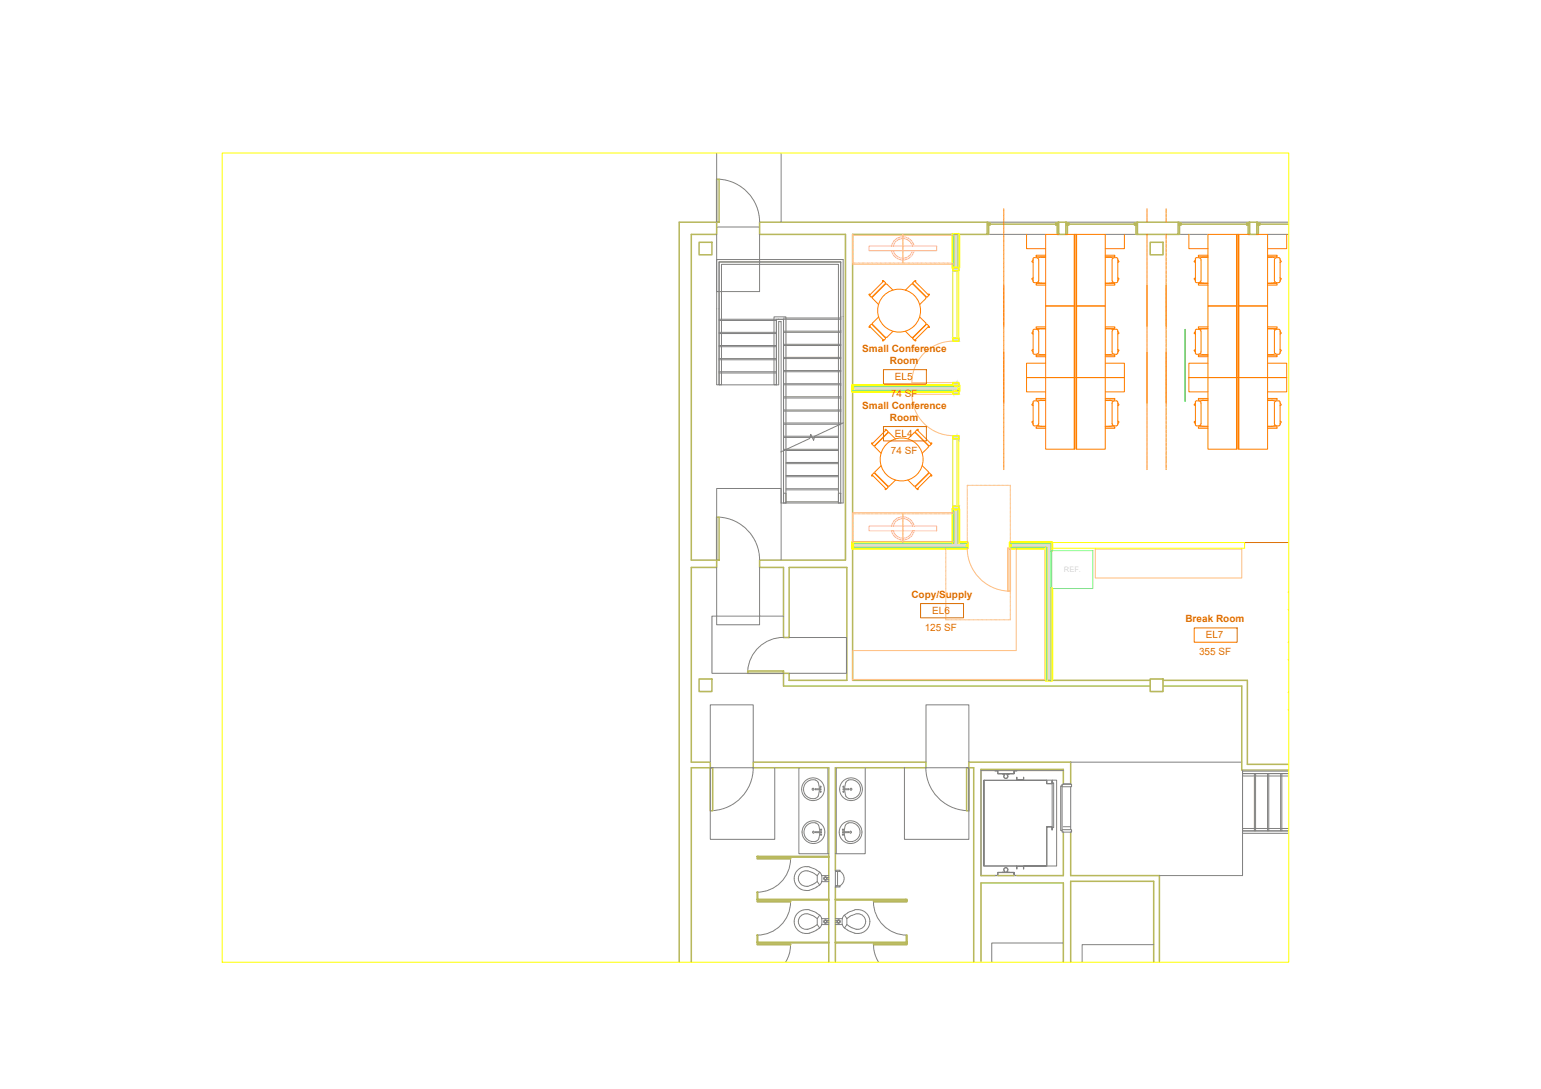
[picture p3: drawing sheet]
<svg xmlns="http://www.w3.org/2000/svg" width="297mm" height="210mm" viewBox="0 0 297 210" stroke-linecap="round" stroke-linejoin="round" font-family="sans-serif">
<defs><g id="words">
<g font-size="1.9" fill="#dd6e00">
<text x="166.2" y="67.8">Small Conference</text>
<text x="171.5" y="70.1">Room</text>
<text x="171.7" y="76.5">74 SF</text>
<text x="172.5" y="73.2">EL5</text>
<text x="166.2" y="78.8">Small Conference</text>
<text x="171.5" y="81.1">Room</text>
<text x="171.7" y="87.4">74 SF</text>
<text x="172.5" y="84.2">EL4</text>
<text x="175.7" y="115.2">Copy/Supply</text>
<text x="179.7" y="118.3">EL6</text>
<text x="228.5" y="119.9">Break Room</text>
<text x="178.3" y="121.5">125 SF</text>
<text x="232.4" y="123">EL7</text>
<text x="231.1" y="126.2">355 SF</text>
</g>
<text font-size="1.4" fill="#7fffff" x="205.1" y="110.3">REF.</text>
</g></defs>
<!-- layer: HatchingGradients|A-200-M_WALL_PAT -->
<g fill="#dcdcdc" stroke="#dcdcdc" stroke-width=".19">
<path d="M183.7 99h.1v5.6z"/>
<path d="M194.7 105.5l7.1 .2v-.2zM194.7 105.5l7.1 .2h-7.1z"/>
<path d="M164.3 105.5l22.1 .2v-.2zM164.3 105.5l22.1 .2h-22.1z"/>
<path d="M183.7 45.2l.1 5.5v-5.5zM183.7 45.2l.1 5.5h-.1z"/>
<path d="M183.7 50.7l.1 .9v-.9zM183.7 50.7l.1 .9h-.1z"/>
<path d="M184.6 74.3l.2 .2v-.2zM184.6 74.3l.2 .2h-.2z"/>
<path d="M164.3 74.3l19.5 .2v-.2zM164.3 74.3l19.5 .2h-19.5z"/>
<path d="M183.7 98.1l.1 .9v-.9zM183.7 98.1l.1 .9h-.1z"/>
<path d="M183.7 104.6h.1zM183.7 99l.1 5.6h-.1z"/>
<path d="M201.6 105.7l.2 25.4v-25.4zM201.6 105.7l.2 25.4h-.2z"/>
</g>
<g fill="#dbdbdb" stroke="#dbdbdb" stroke-width=".19">
<path d="M194.7 104.6l8 .1v-.1zM194.7 104.6l8 .1h-8z"/>
<path d="M184.6 104.6l1.8 .1v-.1zM184.6 104.6l1.8 .1h-1.8z"/>
<path d="M164.3 104.6l19.5 .1v-.1zM164.3 104.6l19.5 .1h-19.5z"/>
<path d="M184.6 45.2l.2 6.4v-6.4zM184.6 45.2l.2 6.4h-.2z"/>
<path d="M184.6 75.3l.2 .1v-.1zM184.6 75.3l.2 .1h-.2z"/>
<path d="M164.3 75.3l19.5 .1v-.1zM164.3 75.3l19.5 .1h-19.5z"/>
<path d="M184.6 98.1l.2 .9v-.9zM184.6 98.1l.2 .9h-.2z"/>
<path d="M184.6 99l.2 5.6v-5.6zM184.6 99l.2 5.6h-.2z"/>
<path d="M202.6 104.7l.1 26.4v-26.4zM202.6 104.7l.1 26.4h-.1z"/>
</g>
<!-- layer: HatchingGradients|A-200-M_WALL_INT -->
<g fill="#dbdbdb" stroke="#dbdbdb" stroke-width=".19">
<path d="M194.7 104.7l7.9 .8v-.8zM194.7 104.7l7.9 .8h-7.9z"/>
<path d="M164.3 104.7l22.1 .8v-.8zM164.3 104.7l22.1 .8h-22.1z"/>
<path d="M183.8 45.2l.8 5.5v-5.5zM183.8 45.2l.8 5.5h-.8z"/>
<path d="M183.8 50.7l.8 .9v-.9zM183.8 50.7l.8 .9h-.8z"/>
<path d="M183.8 74.3l.8 .2v-.2zM183.8 74.3l.8 .2h-.8z"/>
<path d="M164.3 74.5l20.5 .8v-.8zM164.3 74.5l20.5 .8h-20.5z"/>
<path d="M183.8 75.3l.8 .1v-.1zM183.8 75.3l.8 .1h-.8z"/>
<path d="M183.8 98.1l.8 6.6v-6.6zM183.8 98.1l.8 6.6h-.8z"/>
<path d="M201.8 105.5l.8 25.6v-25.6zM201.8 105.5l.8 25.6h-.8z"/>
</g>
<!-- layer: HatchingGradients|A-230-M_FLOOR -->
<path d="M138.1 43.8h8.3M136.9 148h8.3M178.5 148h8.3M206.4 151.6v8.3" fill="none" stroke="#808080" stroke-width=".19"/>
<!-- layer: HatchingGradients|A-200-M_WALL_EXT -->
<path d="M163 45.2h-16.6v-2.4h43.9v2.4h-5.5M164.3 45.2h19.4M183.8 45.2h.8M204.1 42.8h1.4v2.4h-1.4zM219.3 42.8h7.8v2.4h-7.8zM240.9 42.8h1.4v2.4h-1.4zM133.3 108v-62.8h4.8v-2.4h-7.2v142.6M133.3 109.4v37.5M133.3 148v37.4" fill="none" stroke="#b8b85c" stroke-width=".3"/>
<!-- layer: HatchingGradients|A-200-M_WALL -->
<path d="M183.7 45.2h.1M184.6 45.2h.2M201.6 131.1h.2M202.6 131.1h.1" fill="none" stroke="#808080" stroke-width=".19"/>
<!-- layer: HatchingGradients|A-200-M_WALL_EXT -->
<path d="M190.3 45.2h11.3M190.3 42.8h13.8M205.5 42.8h13.8M207.2 45.2h.2M213 45.2h6.3M227.1 45.2h5.7M227.1 42.8h13.8M238.5 45.2h.2M242.3 42.8h6.1M244.3 45.2h4.1" fill="none" stroke="#808080" stroke-width=".19"/>
<!-- layer: HatchingGradients|A-200-M_WALL_INT -->
<g fill="none" stroke="#b8b85c" stroke-width=".3">
<path d="M163 45.2v62.8h-16.6v1.4h4.6v13.5h1.1v-13.5h11.1v21.7h-11.1v-1.3h-1.1v2.4h70.7M164.3 45.2v29.1M164.3 75.4v29.2M133.3 108h4.8v1.4h-4.8M164.3 105.7v25.4h37.3M201.8 131.1h.8M202.7 131.1h19M224.2 131.1h16.2v16.2h8M224.2 132.2h15.2v16.2h9M133.3 146.9h3.6v1.1h-3.6M205 151.2v-2.9h-15.9v20.5h2.7M206.4 151.2v-4.3h-19.6v1.1h.9v37.4"/>
<path d="M161 167.7v-19.7h17.5v-1.1h-33.3v1.1h14.6v37.4M161 171v14.4M192.4 168.8h3M205 160.4v8.4h-9M206.4 160.4v8.4h17.1v16.6M189.1 185.4v-15.2h15.9v15.2M206.4 185.4v-15.5h16v15.5"/>
</g>
<!-- layer: HatchingGradients|A-242-MB_STAIR -->
<g fill="none" stroke="#808080" stroke-width=".19">
<path d="M138.6 74.2h11.5v-12.2h.5v25.1l5.5-2.6 .2-.8 .5 1.2 .2-.8 5.5-2.6v-31.5h-24.4v24.2h.5v-23.7h23.5v31.2M138.6 61.5h11.1M138.6 71.9h11.1M138.6 69.3h11.1M138.6 66.8h11.1M138.6 64.3h11.1M138.6 61.8h11.1M138.6 71.7h11.1M138.6 69.1h11.1M138.6 66.6h11.1M138.6 64.1h11.1M151 74.2h11.1"/>
<path d="M151 61.5v25.4M151 61.3h11.1M151 63.8h11.1M151 66.4h11.1M151 68.9h11.1M151 71.4h11.1M151 74h11.1M151 76.5h11.1M151 79h11.1M151 71.7h11.1M151 69.1h11.1M151 66.6h11.1"/>
<path d="M151 64.1h11.1M151 76.7h11.1M151 79.2h11.1M162.1 61.5h-12.4v12.7M151 81.5h11.1M151 84.1h5.2M151 86.6h.6M151 81.8h11M151 84.3h5.1M151 86.8h.1M156.4 84.1h.6M156.6 84.3h.4"/>
<path d="M239.5 149.1v11.1M241.8 149.1v11.1M242 149.1v11.1M244.3 149.1v11.1M244.6 149.1v11.1M246.9 149.1v11.1M247.1 149.1v11.1M248.4 148.6h-8.9v.5h8.9M248.4 160.2h-8.9v.4h8.9"/>
</g>
<!-- layer: HatchingGradients|A-340-M_RAILING -->
<path d="M138.6 50.5h23.5v46.5h-.5v-46h-22.5v23.2h-.5zM149.2 61.1h2.3v35.9h-.5v-35.5h-1.3v12.7h-.5zM151 95.1h.5v1.9h-.5zM151.5 86.7l-.5 .2M161.6 95.1h.5v1.9h-.5zM162.1 81.7l-.5 .2M248.4 149.1h-8.9v.5h8.9M248.4 159.7h-8.9v.5h8.9" fill="none" stroke="#808080" stroke-width=".19"/>
<!-- layer: HatchingGradients|A-314-M_WINDOW_FRM -->
<g fill="none" stroke="#b8b85c" stroke-width=".3">
<path d="M190.3 42.8h.1v.6h.2v1.8h-.3M190.4 43h.4v.4h-.4zM203.5 43h.4v.4h-.4zM204.1 42.8h-.2v.6h-.1v1.8h.3M205.5 42.8h.1v.6h.1v1.8h-.2M205.6 43h.4v.4h-.4zM218.7 43h.4v.4h-.4zM219.3 42.8h-.2v.6h-.1v1.8h.3M227.1 42.8h.2v.6h.1v1.8h-.3M227.3 43h.4v.4h-.4zM240.3 43h.4v.4h-.4zM240.9 42.8h-.2v.6h-.1v1.8h.3"/>
<path d="M242.3 42.8h.1v.6h.2v1.8h-.3M242.4 43h.4v.4h-.4z"/>
</g>
<!-- layer: HatchingGradients|A-314-M_WINDO_GLASS -->
<path d="M190.8 43.2h12.7M206 43.2h12.7M227.7 43.2h12.6M242.8 43.2h5.6" fill="none" stroke="#b8b85c" stroke-width=".3"/>
<!-- layer: HatchingGradients|A-325-M_DOOR -->
<g fill="none" stroke="#808080" stroke-width=".19">
<path d="M138.1 29.5v13.3M138.6 34.5a8.3 8.3 0 0 1 7.8 8.3M150.6 29.5v13.3M138.1 45.2v11h8.3v-11M138.6 99.7a8.3 8.3 0 0 1 7.8 8.2M138.1 109.4v11h8.3v-11M138.1 108v-13.8h12.5v13.8M151 118.8h-13.8v11h13.8M151 122.9a6.9 6.9 0 0 0-6.9 6.4M152.1 122.9h11.1v6.9h-11.1M136.9 146.9v-11h8.3v11M136.9 148v13.8h12.4v-13.8"/>
<path d="M145.2 148a8.3 8.3 0 0 1-7.8 8.2M174.3 148v13.8h12.5v-13.8M178.5 148a8.3 8.3 0 0 0 7.8 8.2M178.5 146.9v-11h8.3v11M205 181.8h-13.8v3.6M222.4 182.1h-13.8v3.3"/>
</g>
<!-- layer: HatchingGradients|A-325-M_DOOR_PANEL -->
<path d="M138.1 34.6h.5v8.2h-.5zM138.1 99.7h.5v8.3h-.5zM144.1 129.3h6.9v.5h-6.9zM136.9 148h.5v8.3h-.5zM186.3 148h.5v8.3h-.5z" fill="none" stroke="#b8b85c" stroke-width=".3"/>
<!-- layer: HatchingGradients|A-010-M_ROOM_SEPARATION -->
<path d="M206.4 146.9h33M239.5 148.4v20.4h-16" fill="none" stroke="#808080" stroke-width=".19"/>
<!-- layer: HatchingGradients|A-770-ME_FFE_SA -->
<g fill="none" stroke="#808080" stroke-width=".19">
<path d="M189.6 150.4l.1 16.5zM193.2 149.2h-.9v-.6l-.5-.1h.6v.6h3v-.6h.6l-.5 .1v.6h-.9M193.6 149.1l.1 .1a.39 .39 0 0 0-.2 .5 .39 .39 0 0 0 .5 .3 .39 .39 0 0 0 .2-.5l-.1-.2 .1-.2M193.6 149.2h-.4h.4a.46 .46 0 0 0 0 .6 .46 .46 0 0 0 .6 .1l.1-.3-.2-.4h.5h-.4M193.6 149.2h.6M196 150.4h-6.4M196 149.8v.5h1.3v-.5v.6h-1.3zM197.3 150.4h4.4h-12M201.7 159.3h1.1v.7v-.6h-1v7.5zM201.8 150.4v.6h1v-.6v.7h-1.1zM201.8 150.4h1M202.8 150.9h.3v8.6h-.3z"/>
<path d="M202.8 150.4h.9v16.5h-1.9M204.5 151.5h.2v8.6h-.2zM204.7 159.9h1.9v.5h-1.9v-.3M204.7 151.5v-.3h1.9v.4h-1.9M205 148.5h-15.9v20.3h15.9M205 151.1h1.4M205 159.3h1.4M189.6 166.9h6.4M189.7 166.9h12h-4.4M193.2 168.1h-.9v.6l-.5 .1h.6v-.6h3v.6h.6l-.5-.1v-.6h-.9M193.2 168.1h.4zM193.6 168.1h.1a.39 .39 0 0 1-.2-.5 .39 .39 0 0 1 .5-.3 .39 .39 0 0 1 .2 .5l-.1 .2 .1 .1"/>
<path d="M193.6 168.1a.46 .46 0 0 1 0-.6 .46 .46 0 0 1 .6-.1l.1 .3-.1 .4M193.6 168.1h.6M194.2 168.1h.4zM196 166.9h1.3v.6v-.5h-1.3v.5z"/>
</g>
<!-- layer: HatchingGradients|S-280-M_COLUMN -->
<path d="M134.8 46.7h2.4v2.4h-2.4zM221.7 46.7h2.5v2.4h-2.5zM134.8 130.9h2.4v2.4h-2.4zM221.7 130.9h2.5v2.4h-2.5z" fill="none" stroke="#b8b85c" stroke-width=".3"/>
<!-- layer: HatchingGradients|A-242-M_STAIR -->
<g fill="none" stroke="#808080" stroke-width=".19">
<path d="M150.6 87.1v9.9h.4M151.5 97h10.1M151.5 89.1h10.1M151.5 91.7h10.1M151.5 94.2h10.1M151.5 96.7h10.1M151.5 86.8h10.1M151.5 89.4h10.1M151.5 91.9h10.1M151.5 94.4h10.1M151.6 86.6h10M156.1 84.3h.5"/>
<path d="M156.2 84.1h.2M157 84.3h4.6M157 84.1h4.6M162.5 81.5v15.5h-.4"/>
</g>
<!-- layer: HatchingGradients|M-520-M_DRAINAGE_FW -->
<g fill="none" stroke="#808080" stroke-width=".19">
<path d="M157.7 150.8a1.68 1.68 0 0 0-2-.3 1.68 1.68 0 0 0-.8 1.8 1.66 1.66 0 0 0 1 1.5 1.66 1.66 0 0 0 1.8-.3M157.7 150.8l.2 1.2M157.8 159a1.68 1.68 0 0 0-2-.2 1.68 1.68 0 0 0-.8 1.8 1.66 1.66 0 0 0 1 1.5 1.66 1.66 0 0 0 1.8-.4M157.8 159l.2 1.3M157.9 152.2l-.2 1.3M158.2 152v.2M158.2 152l-1.1 .1 1.1 .1M162.8 152.2l.1 .6a1.03 1.03 0 0 0 .7 1.1M163 159l-.3 1.3M163 159a1.68 1.68 0 0 1 1.9-.2 1.68 1.68 0 0 1 .9 1.8 1.66 1.66 0 0 1-1.1 1.5 1.66 1.66 0 0 1-1.7-.4M163.6 152v.2M163.6 150.4a1.83 1.83 0 0 1 2.3 1.7 1.83 1.83 0 0 1-2.3 1.8"/>
<path d="M163.6 150.4l-.2 .1a1.93 1.93 0 0 0-.6 1.5M163.6 152l-1.1 .1 1.1 .1M155.4 175.3a2.3 2.3 0 0 0-2.3 2.3 2.3 2.3 0 0 0 2.3 2.3M155.4 176.1a1.49 1.49 0 0 0-1.5 1.5 1.49 1.49 0 0 0 1.5 1.5M155.4 167a2.3 2.3 0 0 0-2.3 2.3 2.3 2.3 0 0 0 2.3 2.3M155.4 167.8a1.49 1.49 0 0 0-1.5 1.5 1.49 1.49 0 0 0 1.5 1.5M155.4 175.3l.6 .1M155.4 179.1h.3M155.4 176.1h.3M155.4 167.1h.3M155.4 170.8h.3M155.4 167.9h.3"/>
<path d="M155.7 167l.3 .1M155.7 179.1h.1M155.7 170.8h.1M155.7 176.1l.9 .4M155.7 167.9l.9 .3M156 167.1l1 .4 1 .6-.5 .7M156 175.4l.8 .3M156.5 176.4l.4 .2M156.5 168.2l1 .6M156.6 178.8l-.9 .3M156.6 170.5l-.9 .3M156.8 175.7l1.2 .7-.5 .7"/>
<path d="M156.9 170.3l-.4 .2M157 176.6l.5 .5M157.3 160.3v.2M157.3 160.3l1.1 .1-1.1 .1M157.5 178.2l.5 .7a5 5 0 0 1-2.6 1M157.5 178.2l-1 .6M157.5 169.9l.5 .7a5 5 0 0 1-2.6 1M157.5 168.8v1.1M157.5 177.1v1.1M157.5 169.9l-.5 .4M158 176.4l.4 .6M158 168.1l.4 .7"/>
<path d="M158 160.5l-.2 1.2M158.4 178.2l-.4 .6M158.4 169.9l-.4 .7M159.4 177.9h.4M159.4 177.4h.4M159.4 169.6h.4M159.4 169.1h.4M159.8 177.1h-1.4v1.1h1.4M159.8 168.8h-1.4v1.1h1.4M161 178.2h1.4l.4 .6M161 168h.4v2.7h-.4zM161 170.7h.9v.3h-.9z"/>
<path d="M161 167.7h.9v.3h-.9zM161 177.9h.4M161 177.4h.4M161.9 167.9a1.62 1.62 0 0 1 0 2.8M162.4 177.1v1.1M162.4 160.3l1.2 .1-1.1 .1zM162.7 160.5l.3 1.2M162.8 176.4l-.4 .6-1.4 .1M163.2 178.2l1 .6M163.2 177.1v1.1M163.8 176.6l-.6 .5M163.9 175.7l-1.1 .7 .4 .7"/>
<path d="M164.2 176.4l-.4 .2M164.8 175.4a2.35 2.35 0 0 1 2.8 2.7 2.35 2.35 0 0 1-3.7 1.5l-1.1-.7 .4-.7M164.8 175.4l-.9 .3M165 176.1l-.8 .4M165.1 176.1a1.52 1.52 0 0 1 1.8 1.6 1.52 1.52 0 0 1-1.9 1.4l-.8-.3"/>
<circle cx="156.7" cy="152.1" r=".18"/>
<circle cx="156.7" cy="152.1" r="2.19"/>
<circle cx="158.2" cy="152.6" r=".12"/>
<circle cx="158.2" cy="151.7" r=".12"/>
<circle cx="158.3" cy="159.9" r=".12"/>
<circle cx="162.5" cy="159.9" r=".12"/>
<circle cx="162.6" cy="152.6" r=".12"/>
<circle cx="162.6" cy="151.7" r=".12"/>
<circle cx="164" cy="152.1" r="2.19"/>
<circle cx="164" cy="152.1" r=".18"/>
<circle cx="156.8" cy="160.4" r=".18"/>
<circle cx="156.8" cy="160.4" r="2.19"/>
<circle cx="158.3" cy="160.9" r=".12"/>
<circle cx="159.1" cy="169.3" r=".35"/>
<circle cx="159.1" cy="177.6" r=".35"/>
<circle cx="159.1" cy="169.3" r=".22"/>
<circle cx="159.1" cy="177.6" r=".22"/>
<circle cx="161.6" cy="177.6" r=".35"/>
<circle cx="161.6" cy="177.6" r=".22"/>
<circle cx="162.5" cy="160.9" r=".12"/>
<circle cx="164" cy="160.4" r="2.19"/>
<circle cx="164" cy="160.4" r=".18"/>
</g>
<!-- layer: HatchingGradients|A-760-M_FFE_STORAGE -->
<path d="M154 148v16.6h5.8M159.6 148v16.6M161.2 148v16.6M166.8 148v16.6h-5.8" fill="none" stroke="#808080" stroke-width=".19"/>
<!-- layer: HatchingGradients|A-000-M_MASS -->
<path d="M146 173.8h6.4a6.4 6.4 0 0 1-6.5 6.4M146 165.5h6.4a6.4 6.4 0 0 1-6.5 6.5M174.8 173.8h-6.4a6.4 6.4 0 0 0 6.4 6.4M146 182.1h6.4a6.1 6.1 0 0 1-1 3.3M174.8 182.1h-6.4a6.1 6.1 0 0 0 .9 3.3" fill="none" stroke="#808080" stroke-width=".19"/>
<g fill="none" stroke="#b8b85c" stroke-width=".3">
<path d="M146 173.3h.2v.3h-.2zM146 173.7h6.4v.1h-6.4zM146 165.1h.2v.2h-.2zM146 165.4h6.4v.1h-6.4zM146 172h.1v1.3h-.1zM146.2 173.3h13.6v.2h-13.6zM146.2 165.1h13.6v.1h-13.6zM161 173.3h13.6v.2h-13.6zM168.4 173.7h6.4v.1h-6.4zM174.6 173.3h.2v.3h-.2zM146 181.6h.2v.2h-.2zM146 182h6.4v.1h-6.4z"/>
<path d="M146 180.2h.1v1.4h-.1zM146.2 181.6h13.6v.1h-13.6zM161 181.6h13.6v.1h-13.6zM168.4 182h6.4v.1h-6.4zM174.6 181.6h.2v.2h-.2zM174.7 180.2h.1v1.4h-.1z"/>
</g>
<!-- layer: HatchingGradients|A-700-MH_FFE -->
<g fill="none" stroke="#ff7f00" stroke-width=".19">
<path d="M193.5 40.2v.2M193.5 40.5v.1M193.5 40.8v.1M193.5 41v.1M193.5 41.3v.1M193.5 41.5v.1M193.5 41.8v.1M193.5 42v.1M193.5 42.3v.1M193.5 42.5v.1M193.5 42.8v.1M193.5 43v.1"/>
<path d="M193.5 43.3v.1M193.5 43.5v.2M193.5 43.8v.1M193.5 44v.1M193.5 44.3v.1M193.5 44.5v.1M193.5 44.8v.1M193.5 45v.1M193.5 45.3v.1M193.5 45.5v.1M193.5 45.8v.1M193.5 46v.2"/>
<path d="M193.5 46.3v.1M193.5 46.5v.1M193.5 46.8v.1M193.5 47v.1M193.5 47.3v.1M193.5 47.5v.2M193.5 47.8v.1M193.5 48v.1M193.5 48.3v.1M193.5 48.5v.1M193.5 48.8v.1M193.5 49v.1"/>
<path d="M193.5 49.3v.1M193.5 49.5v.1M193.5 49.8v.1M193.5 50v.2M193.5 50.3v.1M193.5 50.5v.1M193.5 50.8v.1M193.5 51v.1M193.5 51.3v.1M193.5 51.5v.2M193.5 51.8v.1M193.5 52v.1"/>
<path d="M193.5 52.3v.1M193.5 52.5v.1M193.5 52.8v.1M193.5 53v.1M193.5 53.3v.1M193.5 53.5v.1M193.5 53.8v.1M193.5 54v.2M193.5 54.3v.1M193.5 54.5v.1M193.5 54.8v.1M193.5 55v.2"/>
<path d="M193.5 55.3v.1M193.5 55.5v.2M193.5 55.8v.1M193.5 56v.2M193.5 56.3v.1M193.5 56.5v.2M193.5 56.8v.1M193.5 57v.2M193.5 57.3v.1M193.5 57.5v.2M193.5 57.8v.1M193.5 58v.2"/>
<path d="M193.5 58.3v.1M193.5 58.5v.2M193.5 58.8v.1M193.5 59v.2M193.5 59.3v.1M193.5 59.5v.2M193.5 59.8v.1M221.1 40.2v.2M221.1 40.5v.1M221.1 40.7v.2M221.1 41v.1M221.1 41.2v.1"/>
<path d="M221.1 41.5v.1M221.1 41.7v.2M221.1 42v.1M221.1 42.2v.1M221.1 42.5v.1M221.1 42.7v.1M221.1 45.2v.2M221.1 45.5v.1M221.1 45.7v.2M221.1 46v.1M221.1 46.2v.2M221.1 46.5v.1"/>
<path d="M221.1 46.7v.1M221.1 47v.1M221.1 47.2v.2M221.1 47.5v.1M221.1 47.7v.2M221.1 48v.1M221.1 48.2v.2M221.1 48.5v.1M221.1 48.7v.2M221.1 49v.1M221.1 49.2v.1M221.1 49.5v.1"/>
<path d="M221.1 49.7v.2M221.1 50v.1M221.1 50.2v.2M221.1 50.5v.1M221.1 50.7v.1M221.1 51v.1M221.1 51.2v.2M221.1 51.5v.1M221.1 51.7v.2M221.1 52v.1M221.1 52.2v.2M221.1 52.5v.1"/>
<path d="M221.1 52.7v.2M221.1 53v.1M221.1 53.2v.1M221.1 53.5v.1M221.1 53.7v.2M221.1 54v.1M221.1 54.2v.2M221.1 54.5v.1M221.1 54.7v.1M221.1 55v.4M221.1 55.5v.2M221.1 55.7v1"/>
<path d="M221.1 56.7v.2M221.1 57v.2M221.1 57.2v.7M221.1 58v.2M221.1 58.2v.2M221.1 58.5v.9M221.1 59.5v.2M221.1 59.7v1M224.8 40.2v.2M224.8 40.5v.1M224.8 40.7v.2M224.8 41v.1"/>
<path d="M224.8 41.2v.1M224.8 41.5v.1M224.8 41.7v.2M224.8 42v.1M224.8 42.2v.1M224.8 42.5v.1M224.8 42.7v.1M224.8 45.2v.2M224.8 45.5v.1M224.8 45.7v.2M224.8 46v.1M224.8 46.2v.2"/>
<path d="M224.8 46.5v.1M224.8 46.7v.1M224.8 47v.1M224.8 47.2v.2M224.8 47.5v.1M224.8 47.7v.2M224.8 48v.1M224.8 48.2v.2M224.8 48.5v.1M224.8 48.7v.2M224.8 49v.1M224.8 49.2v.1"/>
<path d="M224.8 49.5v.1M224.8 49.7v.2M224.8 50v.1M224.8 50.2v.2M224.8 50.5v.1M224.8 50.7v.1M224.8 51v.1M224.8 51.2v.2M224.8 51.5v.1M224.8 51.7v.2M224.8 52v.1M224.8 52.2v.2"/>
<path d="M224.8 52.5v.1M224.8 52.7v.2M224.8 53v.1M224.8 53.2v.1M224.8 53.5v.1M224.8 53.7v.2M224.8 54v.1M224.8 54.2v.2M224.8 54.5v.1M224.8 54.7v.1M224.8 55v.4M224.8 55.5v.2"/>
<path d="M224.8 55.7v1M224.8 56.7v.2M224.8 57v.2M224.8 57.2v.7M224.8 58v.2M224.8 58.2v.2M224.8 58.5v.9M224.8 59.5v.2M224.8 59.7v1M193.5 60v.2M193.5 60.3v.1M193.5 60.5v.2"/>
<path d="M193.5 60.8v.1M193.5 61v.2M193.5 61.3v.1M193.5 61.5v.2M193.5 61.8v.1M193.5 62v.2M193.5 62.3v.1M193.5 62.5v.2M193.5 62.8v.1M193.5 63.1v.1M193.5 63.3v.1M193.5 63.5v.2"/>
<path d="M193.5 63.8v.1M193.5 64.1v.1M193.5 64.3v.1M193.5 64.5v.2M193.5 64.8v.1M193.5 65.1v.1M193.5 65.3v.1M193.5 65.6v.1M193.5 65.8v.1M193.5 66v.2M193.5 66.3v.1M193.5 66.6v.1"/>
<path d="M193.5 66.8v.1M193.5 67.1v.1M193.5 67.3v.1M193.5 67.5v.2M193.5 67.8v.2M193.5 68.1v.1M193.5 68.3v.4M193.5 68.8v.2M193.5 69.1v.1M193.5 69.3v.2M193.5 69.6v.6M193.5 70.3v.2"/>
<path d="M193.5 70.6v.1M193.5 70.8v.2M193.5 71.1v.4M193.5 71.6v.1M193.5 71.8v.2M193.5 72.1v.1M193.5 72.3v.4M193.5 72.8v.2M193.5 73.1v.1M193.5 73.3v.2M193.5 73.6v.6M193.5 74.3v.2"/>
<path d="M193.5 74.6v.1M193.5 74.8v.2M193.5 75.1v.4M193.5 75.6v.1M193.5 75.8v.2M193.5 76.1v.1M193.5 76.3v.4M193.5 76.8v.2M193.5 77.1v.1M193.5 77.3v.2M193.5 77.6v.2M193.5 77.9v.1"/>
<path d="M193.5 78.1v.1M193.5 78.4v.1M193.5 78.6v.1M193.5 78.9v.1M193.5 79.1v.2M193.5 79.4v.1M193.5 79.6v.1M193.5 79.9v.1M221.1 60.7v.2M221.1 61v.2M221.1 61.2v.7M221.1 62v.2"/>
<path d="M221.1 62.2v.2M221.1 62.5v.4M221.1 63.1v.1M221.1 63.3v.1M221.1 63.5v.2M221.1 63.8v.1M221.1 64.1v.1M221.1 64.3v.1M221.1 64.5v.2M221.1 64.8v.1M221.1 65.1v.1M221.1 65.3v.1"/>
<path d="M221.1 65.6v.1M221.1 65.8v.1M221.1 66v.2M221.1 66.3v.1M221.1 66.6v.1M221.1 66.8v.1M221.1 67.1v.1M221.1 67.3v.1M221.1 67.5v.2M221.1 67.8v.2M221.1 68.1v.1M221.1 68.3v.4"/>
<path d="M221.1 68.8v.2M221.1 69.1v.1M221.1 69.3v.2M221.1 69.6v.6M221.1 70.3v.2M221.1 70.6v.1M221.1 70.8v.2M221.1 71.1v.4M221.1 71.6v.1M221.1 71.8v.2M221.1 72.1v.1M221.1 72.3v.4"/>
<path d="M221.1 72.8v.2M221.1 73.1v.1M221.1 73.3v.2M221.1 73.6v.6M221.1 74.3v.2M221.1 74.6v.1M221.1 74.8v.2M221.1 75.1v.4M221.1 75.6v.1M221.1 75.8v.2M221.1 76.1v.1M221.1 76.3v.4"/>
<path d="M221.1 76.8v.2M221.1 77.1v.1M221.1 77.3v.2M221.1 77.6v.2M221.1 77.9v.1M221.1 78.1v.1M221.1 78.4v.1M221.1 78.6v.1M221.1 78.9v.1M221.1 79.1v.2M221.1 79.4v.1M221.1 79.6v.1"/>
<path d="M221.1 79.9v.1M224.8 60.7v.2M224.8 61v.2M224.8 61.2v.7M224.8 62v.2M224.8 62.2v.2M224.8 62.5v.4M224.8 63.1v.1M224.8 63.3v.1M224.8 63.5v.2M224.8 63.8v.1M224.8 64.1v.1"/>
<path d="M224.8 64.3v.1M224.8 64.5v.2M224.8 64.8v.1M224.8 65.1v.1M224.8 65.3v.1M224.8 65.6v.1M224.8 65.8v.1M224.8 66v.2M224.8 66.3v.1M224.8 66.6v.1M224.8 66.8v.1M224.8 67.1v.1"/>
<path d="M224.8 67.3v.1M224.8 67.5v.2M224.8 67.8v.2M224.8 68.1v.1M224.8 68.3v.4M224.8 68.8v.2M224.8 69.1v.1M224.8 69.3v.2M224.8 69.6v.6M224.8 70.3v.2M224.8 70.6v.1M224.8 70.8v.2"/>
<path d="M224.8 71.1v.4M224.8 71.6v.1M224.8 71.8v.2M224.8 72.1v.1M224.8 72.3v.4M224.8 72.8v.2M224.8 73.1v.1M224.8 73.3v.2M224.8 73.6v.6M224.8 74.3v.2M224.8 74.6v.1M224.8 74.8v.2"/>
<path d="M224.8 75.1v.4M224.8 75.6v.1M224.8 75.8v.2M224.8 76.1v.1M224.8 76.3v.4M224.8 76.8v.2M224.8 77.1v.1M224.8 77.3v.2M224.8 77.6v.2M224.8 77.9v.1M224.8 78.1v.1M224.8 78.4v.1"/>
<path d="M224.8 78.6v.1M224.8 78.9v.1M224.8 79.1v.2M224.8 79.4v.1M224.8 79.6v.1M224.8 79.9v.1M193.5 80.1v.1M193.5 80.4v.1M193.5 80.6v.1M193.5 80.9v.1M193.5 81.1v.1M193.5 81.4v.1"/>
<path d="M193.5 81.6v.2M193.5 81.9v.1M193.5 82.1v.1M193.5 82.4v.1M193.5 82.6v.1M193.5 82.9v.1M193.5 83.1v.2M193.5 83.4v.1M193.5 83.6v.1M193.5 83.9v.1M193.5 84.1v.2M193.5 84.4v.1"/>
<path d="M193.5 84.6v.1M193.5 84.9v.1M193.5 85.1v.1M193.5 85.4v.1M193.5 85.6v.2M193.5 85.9v.1M193.5 86.1v.1M193.5 86.4v.1M193.5 86.6v.1M193.5 86.9v.1M193.5 87.1v.1M193.5 87.4v.1"/>
<path d="M193.5 87.6v.1M193.5 87.9v.1M193.5 88.1v.2M193.5 88.4v.1M193.5 88.6v.1M193.5 88.9v.1M193.5 89.1v.1M193.5 89.4v.1M193.5 89.6v.2M193.5 89.9v.1M193.5 90.1v.1M193.5 90.4v.1"/>
<path d="M221.1 80.1v.1M221.1 80.4v.1M221.1 80.6v.1M221.1 80.9v.1M221.1 81.1v.1M221.1 81.4v.1M221.1 81.6v.2M221.1 81.9v.1M221.1 82.1v.1M221.1 82.4v.1M221.1 82.6v.1M221.1 82.9v.1"/>
<path d="M221.1 83.1v.2M221.1 83.4v.1M221.1 83.6v.1M221.1 83.9v.1M221.1 84.1v.2M221.1 84.4v.1M221.1 84.6v.1M221.1 84.9v.1M221.1 85.1v.1M221.1 85.4v.1M221.1 85.6v.2M221.1 85.9v.1"/>
<path d="M221.1 86.1v.1M221.1 86.4v.1M221.1 86.6v.1M221.1 86.9v.1M221.1 87.1v.1M221.1 87.4v.1M221.1 87.6v.1M221.1 87.9v.1M221.1 88.1v.2M221.1 88.4v.1M221.1 88.6v.1M221.1 88.9v.1"/>
<path d="M221.1 89.1v.1M221.1 89.4v.1M221.1 89.6v.2M221.1 89.9v.1M221.1 90.1v.1M221.1 90.4v.1M224.8 80.1v.1M224.8 80.4v.1M224.8 80.6v.1M224.8 80.9v.1M224.8 81.1v.1M224.8 81.4v.1"/>
<path d="M224.8 81.6v.2M224.8 81.9v.1M224.8 82.1v.1M224.8 82.4v.1M224.8 82.6v.1M224.8 82.9v.1M224.8 83.1v.2M224.8 83.4v.1M224.8 83.6v.1M224.8 83.9v.1M224.8 84.1v.2M224.8 84.4v.1"/>
<path d="M224.8 84.6v.1M224.8 84.9v.1M224.8 85.1v.1M224.8 85.4v.1M224.8 85.6v.2M224.8 85.9v.1M224.8 86.1v.1M224.8 86.4v.1M224.8 86.6v.1M224.8 86.9v.1M224.8 87.1v.1M224.8 87.4v.1"/>
<path d="M224.8 87.6v.1M224.8 87.9v.1M224.8 88.1v.2M224.8 88.4v.1M224.8 88.6v.1M224.8 88.9v.1M224.8 89.1v.1M224.8 89.4v.1M224.8 89.6v.2M224.8 89.9v.1M224.8 90.1v.1M224.8 90.4v.1"/>
</g>
<!-- layer: HatchingGradients|A-700-M_FFE -->
<g fill="none" stroke="#ff7f00" stroke-width=".19">
<path d="M167.5 56.7h.2v.2h-.2zM167.7 56.8l.2 .4M167.9 57.2h.2M168.2 57.2v.3M168.2 57.5l1.2 1.2M170.1 54.1h.2v.2h-.2zM170.7 54.5v.1M170.7 54.5l-.4-.3-2.6 2.6M170.7 54.6l-2.6 2.6M172.1 55.9l-1.3-1.2-2.6 2.5M174.5 56l1.3-1.3 2.6 2.5M176 54.5v.1"/>
<path d="M176 54.6l2.6 2.6M176.2 54.2h.2M176.2 54.3l-.2 .2M176.3 54.1h.2v.2h-.2zM176.4 54.3l2.6 2.5M178.4 57.2v.3M178.4 57.6l-1.1 1.1M179 56.7h.1v.2h-.1zM179 56.8v.2l-.4 .2M197.9 45.2v2.7h3.7M199.1 54.2l.2 .3M199.1 53.5l-.2 .2 .2 .4"/>
<path d="M199.1 50.1l-.2 .3 .2 .2M199.1 49.9v4.4M199.4 54.5h.4M199.8 49.7h.2l.2 .4v3.9l-.2 .4-.2 .1M199.8 49.7h-.5l-.2 .2M200 54.4l1.6 .2M201.6 49.2h-1.9v.3h1.9M201.6 54.7h-1.9v.3h1.9M201.6 49.6h-1.1l-.5 .1M204.1 45.2h-2.5v13.8h5.5h-5.5v13.8h5.5h-9.2v2.7h3.7M205.5 45.2h1.6M207.1 45.2h.1v13.8h-.1z"/>
<path d="M207.1 59h.1v13.8h-.1zM207.4 45.2h.1v13.8h-.1zM207.4 59h.1v13.8h-.1zM207.5 45.2h5.5v13.8h-5.5h5.5v13.8h3.7v2.7h-3.7M213 49.2h1.9v.3h-1.9M213 54.7h1.9v.3h-1.9M213 49.6h1l.5 .1M214.5 54.4l-1.5 .2M214.8 54.5l-.2-.1-.2-.4v-4.1a.67 .67 0 0 1 1 0l.1 4.4-.3 .2M214.8 54.5h.4M215.5 53.5l.2 .2-.2 .4M215.5 50.1l.2 .3-.2 .2"/>
<path d="M216.7 45.2v2.7h-3.7M229.2 45.2v2.7h3.6M230.4 49.9l.1-.2a.82 .82 0 0 1 .9 .2l.1 4.1-.2 .4-.2 .1M230.4 54.2l.2 .3M230.4 53.5l-.2 .2 .2 .4M230.4 50.1l-.2 .3 .2 .2M230.4 49.9v4.4M230.6 54.5h.5M231.3 54.4l.7 .2M232 49.6l-.7 .1M232.1 49.6h.7M232.1 54.6h.7"/>
<path d="M232.8 49.2h-1.8v.3h1.8M232.8 54.7h-1.8v.3h1.8M238.3 45.2v13.8h-5.5v-13.8h5.7v13.8h-5.7v13.8h5.5h-9.1v2.7h3.6M238.3 59h.2v13.8h-.2zM238.7 45.2h.1v13.8h-.1zM238.7 59h.1v13.8h-.1zM238.8 45.2h2.1M242.3 45.2h2v13.8h-5.5h5.5v13.8h3.7v2.7h-3.7M244.3 49.2h1.9v.3h-1.9M244.3 54.7h1.9v.3h-1.9M244.3 49.6h1l.5 .1M245.8 54.4l-1.5 .2"/>
<path d="M246.1 54.5h.4M246.5 49.7l.2 .2v4.4l-.2 .2M246.5 49.7h-.6l-.3 .4v3.9l.3 .4 .2 .1M246.7 53.5l.3 .2-.3 .4M246.7 50.1l.3 .3-.3 .2M248 45.2v2.7h-3.7M167.5 62.9h.2v.2h-.2zM167.9 62.5h.2M167.9 62.5l-.2 .3v.1l2.6 2.6 .4-.2M168.1 62.5l2.6 2.6M168.2 62.2v.4M168.2 62.6l2.6 2.5 1.3-1.3"/>
<path d="M169.4 61.1l-1.2 1.1M170.1 65.5l.2 .1-.1 .1zM170.7 65.1v.2M176 65.1v.2M177.3 61.1l1.1 1.1M178.4 62.2v.4M178.4 62.6l-2.6 2.5-1.3-1.3M178.6 62.5h.1M178.6 62.5l-2.6 2.6M178.7 62.5l.3 .3M179 62.9h.1v.2h-.1zM179 62.8v.1l-2.6 2.6-.4-.2"/>
<path d="M199.1 68l.2 .3h.5M199.1 63.8l-.2 .4 .2 .2M199.1 67.3l-.2 .2 .2 .4M199.1 77.7l-.2 .3 .2 .2M199.1 63.7v4.4M199.1 77.5v4.4M199.8 77.3h.2l.2 .4v3.9l-.2 .4-.2 .1M199.8 63.5l.4 .2v.2M199.8 63.5h-.5l-.2 .2M199.8 77.3h-.5l-.2 .2M200 68.2l1.6 .2M200.2 63.9v3.9l-.2 .4-.2 .1"/>
<path d="M200.8 63.4l-.8 .1M200.8 63.4h.8M201.6 70h-3.7v2.8h3.7v13.8h5.5M201.6 68.5h-1.9v.3h1.9M201.6 63h-1.9v.3h1.9M201.6 76.8h-1.9v.3h1.9M201.6 77.2h-1.1l-.5 .1M207.1 72.8h.1v13.8h-.1zM207.4 72.8h.1v13.8h-.1zM213 70h3.7v2.8h-9.2h5.5v13.8h-5.5M213 68.5h1.9v.3h-1.9M213 63h1.9v.3h-1.9"/>
<path d="M213 76.8h1.9v.3h-1.9M213 77.2h1l.5 .1M213 63.4h.8M213.8 63.4l.7 .1M214.4 63.9v-.2a.68 .68 0 0 1 1.1 0l-.1 4.5a.75 .75 0 0 1-1-.2v-4.1M214.5 68.2l-1.5 .2M215.5 63.8l.2 .4-.2 .2M215.5 67.3l.2 .2-.2 .4M215.5 77.7l.2 .3-.2 .2M230.4 63.7l.1-.2a.82 .82 0 0 1 .9 .2l.1 .2M230.4 77.5l.1-.2a.82 .82 0 0 1 .9 .2l.1 4.1-.2 .4-.2 .1M230.4 63.8l-.2 .4 .2 .2"/>
<path d="M230.4 67.3l-.2 .2 .2 .4M230.4 77.7l-.2 .3 .2 .2M230.4 63.7v4.4M230.4 77.5v4.4M231.3 68.2l.7 .2M231.5 63.9l-.1 4.1a.75 .75 0 0 1-.9 .2l-.1-.2M232 77.2l-.7 .1M232 63.4l-.7 .1M232.1 68.4h.7M232.1 63.4h.7M232.1 77.2h.7M232.8 70h-3.6v2.8h3.6v13.8h5.5"/>
<path d="M232.8 68.5h-1.8v.3h1.8M232.8 63h-1.8v.3h1.8M232.8 76.8h-1.8v.3h1.8M238.3 72.8h.2v13.8h-.2zM238.7 72.8h.1v13.8h-.1zM244.3 70h3.7v2.8h-9.2h5.5v13.8h-5.5M244.3 68.5h1.9v.3h-1.9M244.3 63h1.9v.3h-1.9M244.3 76.8h1.9v.3h-1.9M244.3 77.2h1l.5 .1M244.3 63.4h.8M245.1 63.4l.7 .1"/>
<path d="M245.6 63.9v3.9l.3 .4 .6 .1M245.8 68.2l-1.5 .2M246.5 63.5l.2 .2v4.3l-.2 .3M246.5 77.3l.2 .2v4.4M246.5 63.5h-.6l-.3 .4M246.5 77.3h-.6l-.3 .4v3.9l.3 .4 .2 .1M246.7 63.8l.3 .4-.3 .2M246.7 67.3l.3 .2-.3 .4M246.7 77.7l.3 .3-.3 .2M168 85.4h.2v.1h-.2zM168 91.6h.2v.1h-.2zM168.1 91.4l.1 .2 2.6 2.6 .4-.2-.1-.2"/>
<path d="M168.4 91.2h.1M168.4 91.2l-.2 .2M168.6 91.2l2.6 2.6M168.7 85.9v.3M168.7 90.9v.3M168.7 86.2l1.1 1.2M168.7 91.2l2.4 2.5M169.8 89.8l-1.1 1.1M170.6 94.2h.2v.1h-.2zM170.8 82.9h.1M170.8 82.9l-2.7 2.6 .3 .4h.1l2.7-2.6-.3-.4M171.1 93.6h.4"/>
<path d="M172.6 84.6l-1.3-1.2-2.6 2.5M172.6 92.5l-1.1 1.2M175 92.5l1.2 1.2M175 84.6l1.3-1.2 2.6 2.5v.3l-1.1 1.2M176.2 93.6h.3M176.4 83.1v.2M176.4 93.8v.2M176.5 83.3l2.5 2.6 .5-.2-.1-.2M176.5 94l.3 .2M176.7 82.9h.1M176.7 82.9l-.2 .2M176.8 82.8h.2v.1h-.2z"/>
<path d="M176.8 94.2h.2v.1h-.2zM176.9 82.9l2.6 2.6M177.8 89.8l1.2 1.3-2.5 2.6M179 91.2h.2M179.1 91.2l-2.6 2.6M179.2 91.2l.3 .2M179.4 85.4h.2v.1h-.2zM179.4 91.4v.2l-2.5 2.6M199.1 81.8l.2 .3M199.1 81.1l-.2 .2 .2 .4M199.4 82.1h.4M200 82l1.6 .2"/>
<path d="M201.6 82.3h-1.9v.3h1.9M213 82.3h1.9v.3h-1.9M214.5 82l-1.5 .2M214.8 82.1h.4M215.4 81.8l-.2 .3M215.5 81.1l.2 .2-.2 .4M215.5 81.9l-.1-4.6a.7 .7 0 0 0-1 .4v3.9l.2 .4 .2 .1M230.4 81.8l.2 .3M230.4 81.1l-.2 .2 .2 .4M230.6 82.1h.5M231.3 82l.7 .2M232.1 82.2h.7"/>
<path d="M232.8 82.3h-1.8v.3h1.8M244.3 82.3h1.9v.3h-1.9M245.8 82l-1.5 .2M246.1 82.1h.4M246.7 81.8l-.2 .3M246.7 81.1l.3 .2-.3 .4M248.4 114v.2M248.4 117.4v.2M248.4 123.7v.2M248.4 127v.3M248.4 133.3v.2M248.4 136.7v.2"/>
<circle cx="173.3" cy="59.9" r="4.1"/>
<circle cx="176.4" cy="65.6" r=".12"/>
<circle cx="170.7" cy="82.8" r=".12"/>
<circle cx="173.8" cy="88.6" r="4.1"/>
<circle cx="179.5" cy="91.7" r=".12"/>
</g>
<!-- layer: HatchingGradients|A-200-M_WALL_INT -->
<path d="M183.7 45.2v6.4h1.1v-6.4M164.3 74.3h20.5v1.1h-20.5zM164.3 104.6h19.4v-6.5h1.1v6.5h1.6v1.1h-22.1zM202.7 106.1v-1.5h-8v1.1h6.9v25.4M202.7 113.4v17.7" fill="none" stroke="#ff0" stroke-width=".59"/>
<!-- layer: HatchingGradients|A-200-M_WALL -->
<path d="M183.8 45v6.6M184.6 45v6.6M164.3 75.3h19.5v.1M183.8 74.3v.2h-19.5M184.6 74.3v.2h.2M184.8 75.3h-.2v.1M183.8 98.1v6.6h-19.5M184.6 98.1v6.6h1.8M164.3 105.5h22.1M194.7 105.5h7.1v25.8M194.7 104.7h7.9v26.6" fill="none" stroke="#6edda5" stroke-width=".19"/>
<!-- layer: HatchingGradients|A-325-M_DOOR -->
<g fill="none" stroke="#ffbf7f" stroke-width=".19">
<path d="M175.8 76a8 8 0 0 0 8 8M183.8 65.8a8 8 0 0 0-8 7.9M186.4 93.7v.2M186.4 94v.1M186.4 94.2v.2M186.4 94.5v.1M186.4 94.7v.2M186.4 95v.1M186.4 95.2v.2M186.4 95.5v.1M186.4 95.7v.2M186.4 96v.1"/>
<path d="M186.4 96.2v.2M186.4 96.5v.1M186.4 96.7v.2M186.4 97v.1M186.4 97.2v.2M186.4 97.5v.1M186.4 97.7v.2M186.4 98v.1M186.4 98.2v.2M186.4 98.5v.1M186.4 98.7v.2M186.4 99v.1"/>
<path d="M186.4 99.2v.2M186.4 99.5v.1M186.4 99.7v.2M186.4 100v.1M186.5 93.5l-.1 .1M186.7 93.5h.1M186.9 93.5h.1M187.2 93.5h.1M187.4 93.5h.1M187.6 93.5h.2M187.9 93.5h.1M188.2 93.5h.1"/>
<path d="M188.4 93.5h.1M188.6 93.5h.2M188.9 93.5h.1M189.2 93.5h.1M189.4 93.5h.1M189.7 93.5h.1M189.9 93.5h.1M190.1 93.5h.2M190.4 93.5h.1M190.7 93.5h.1M190.9 93.5h.1M191.2 93.5h.1"/>
<path d="M191.4 93.5h.1M191.7 93.5h.1M191.9 93.5h.1M192.2 93.5h.1M192.4 93.5h.1M192.6 93.5h.2M192.9 93.5h.1M193.2 93.5h.1M193.4 93.5h.1M193.7 93.5h.1M193.9 93.5h.1M194.1 93.5h.2"/>
<path d="M194.4 93.5h.1M194.7 93.5v.1M194.7 93.7v.2M194.7 94v.1M194.7 94.2v.2M194.7 94.5v.1M194.7 94.7v.2M194.7 95v.1M194.7 95.2v.2M194.7 95.5v.1M194.7 95.7v.2M194.7 96v.1"/>
<path d="M194.7 96.2v.2M194.7 96.5v.1M194.7 96.7v.2M194.7 97v.1M194.7 97.2v.2M194.7 97.5v.1M194.7 97.7v.2M194.7 98v.1M194.7 98.2v.2M194.7 98.5v.1M194.7 98.7v.2M194.7 99v.1"/>
<path d="M194.7 99.2v.2M194.7 99.5v.1M194.7 99.7v.2M194.7 100v.1M182.3 119.4l.2 .1M182.3 105.7v.1M182.3 105.9v.1M182.3 106.1v.2M182.3 106.4v.1M182.3 106.6v.2M182.3 106.9v.1M182.3 107.1v.2"/>
<path d="M182.3 107.4v.1M182.3 107.6v.1M182.3 107.9v.1M182.3 108.1v.2M182.3 108.4v.1M182.3 108.6v.2M182.3 108.9v.1M182.3 109.1v.1M182.3 109.4v.1M182.3 109.6v.2M182.3 109.9v.1M182.3 110.1v.2"/>
<path d="M182.3 110.4v.1M182.3 110.6v.2M182.3 110.9v.1M182.3 111.1v.2M182.3 111.4v.1M182.3 111.6v.1M182.3 111.9v.1M182.3 112.1v.2M182.3 112.4v.1M182.3 112.6v.2M182.3 112.9v.1M182.3 113.1v.1"/>
<path d="M182.3 113.4v.1M182.3 113.6v.2M182.3 113.9v.1M182.3 114.1v.1M182.3 114.4v.1M182.3 114.6v.2M182.3 114.9v.1M182.3 115.1v.2M182.3 115.4v.1M182.3 115.6v.1M182.3 115.9v.1M182.3 116.1v.2"/>
<path d="M182.3 116.4v.1M182.3 116.6v.2M182.3 116.9v.1M182.3 117.1v.1M182.3 117.4v.1M182.3 117.6v.2M182.3 117.9v.1M182.3 118.1v.1M182.3 118.4v.1M182.3 118.6v.2M182.3 118.9v.1M182.3 119.1v.2"/>
<path d="M182.6 119.5h.1M182.8 119.5h.2M183.1 119.5h.1M183.3 119.5h.2M183.6 119.5h.1M183.8 119.5h.2M184.1 119.5h.1M184.3 119.5h.2M184.6 119.5h.1M184.8 119.5h.2M185.1 119.5h.1M185.3 119.5h.1"/>
<path d="M185.6 119.5h.1M185.8 119.5h.2M186.1 119.5h.1M186.3 119.5h.2M186.4 105.7a8.3 8.3 0 0 0 7.9 8.2M186.4 100.2v.2M186.4 100.5v.1M186.4 100.7v.2M186.4 101v.1M186.4 101.2v.2M186.4 101.5v.1M186.4 101.7v.2"/>
<path d="M186.4 102v.1M186.4 102.2v.2M186.4 102.5v.1M186.4 102.8v.1M186.4 103v.1M186.4 103.2v.2M186.4 103.5v.1M186.4 103.7v.2M186.4 104v.1M186.4 104.2v.2M186.4 104.5v.1M186.6 119.5h.1"/>
<path d="M186.8 119.5h.2M187.1 119.5h.1M187.3 119.5h.2M187.6 119.5h.1M187.8 119.5h.2M188.1 119.5h.1M188.3 119.5h.2M188.6 119.5h.1M188.8 119.5h.2M189.1 119.5h.1M189.3 119.5h.1M189.6 119.5h.1"/>
<path d="M189.8 119.5h.2M190.1 119.5h.1M190.3 119.5h.2M190.6 119.5h.1M190.8 119.5h.2M191.1 119.5h.1M191.3 119.5h.2M191.6 119.5h.1M191.8 119.5h.2M192.1 119.5h.1M192.3 119.5h.2M192.6 119.5h.1"/>
<path d="M192.8 119.5h.2M193.1 119.5h.1M193.3 119.5h.1M193.6 119.5h.1M193.8 119.5h.2M194.1 119.5h.1M194.3 119.5h.2M194.7 100.2v.2M194.7 100.5v.1M194.7 100.7v.2M194.7 101v.1M194.7 101.2v.2"/>
<path d="M194.7 101.5v.1M194.7 101.7v.2M194.7 102v.1M194.7 102.2v.2M194.7 102.5v.1M194.7 102.8v.1M194.7 103v.1M194.7 103.2v.2M194.7 103.5v.1M194.7 103.7v.2M194.7 104v.1M194.7 104.2v.2"/>
<path d="M194.7 104.5v.1M194.7 105.7v.1M194.7 105.9v.1M194.7 106.1v.2M194.7 106.4v.1M194.7 106.6v.2M194.7 106.9v.1M194.7 107.1v.2M194.7 107.4v.1M194.7 107.6v.1M194.7 107.9v.1M194.7 108.1v.2"/>
<path d="M194.7 108.4v.1M194.7 108.6v.2M194.7 108.9v.1M194.7 109.1v.1M194.7 109.4v.1M194.7 109.6v.2M194.7 109.9v.1M194.7 110.1v.2M194.7 110.4v.1M194.7 110.6v.2M194.7 110.9v.1M194.7 111.1v.2"/>
<path d="M194.7 111.4v.1M194.7 111.6v.1M194.7 111.9v.1M194.7 112.1v.2M194.7 112.4v.1M194.7 112.6v.2M194.7 112.9v.1M194.7 113.1v.1M194.7 113.4v.1M194.7 113.6v.2M194.7 113.9v.1M194.7 114.1v.1"/>
<path d="M194.7 114.4v.1M194.7 114.6v.2M194.7 114.9v.1M194.7 115.1v.2M194.7 115.4v.1M194.7 115.6v.1M194.7 115.9v.1M194.7 116.1v.2M194.7 116.4v.1M194.7 116.6v.2M194.7 116.9v.1M194.7 117.1v.1"/>
<path d="M194.7 117.4v.1M194.7 117.6v.2M194.7 117.9v.1M194.7 118.1v.1M194.7 118.4v.1M194.7 118.6v.2M194.7 118.9v.1M194.7 119.1v.2M194.7 119.4l-.1 .1"/>
</g>
<!-- layer: HatchingGradients|A-325-M_DOOR_PANEL -->
<path d="M194.3 105.7h.4v8.2h-.4z" fill="none" stroke="#ffbf7f" stroke-width=".3"/>
<!-- layer: HatchingGradients|A-760-M_FFE_STORAGE -->
<g fill="none" stroke="#ffbf7f" stroke-width=".19">
<path d="M164.4 45.2v5.7h19.3M164.4 50.6l.1 .1M164.4 45.6v.1M164.4 45.9v.1M164.4 46.1v.2M164.4 46.4v.1M164.4 46.6v.1M164.4 46.9v.1M164.4 47.1v.2M164.4 47.4v.1M164.4 47.6v.1M164.4 47.9v.1"/>
<path d="M164.4 48.1v.1M164.4 48.4v.1M164.4 48.6v.2M164.4 48.9v.1M164.4 49.1v.1M164.4 49.4v.1M164.4 49.6v.1M164.4 49.9v.1M164.4 50.1v.1M164.4 50.4v.1M164.6 50.7h.2M164.9 50.7h.1"/>
<path d="M165.1 50.7h.2M165.4 50.7h.1M165.6 50.7h.2M165.9 50.7h.1M166.1 50.7h.2M166.4 50.7h.1M166.6 50.7h.2M166.9 50.7h.1M167.1 50.7h.2M167.4 50.7h.1M167.6 50.7h.2M167.9 50.7h.1"/>
<path d="M168.1 50.7h.2M168.4 50.7h.1M168.6 50.7h.2M168.9 50.7h.1M169.1 50.7h.2M169.4 50.7h.1M169.6 50.7h.2M169.9 50.7h.1M170.1 50.7h.2M170.4 50.7h.1M170.6 50.7h.2M170.9 50.7h.1"/>
<path d="M171.1 50.7h.2M171.4 50.7h.1M171.6 50.7h.2M171.9 50.7h.1M172.1 50.7h.2M172.4 50.7h.1M172.6 50.7h.2M172.9 50.7h.1M173.1 50.7h.2M173.4 50.7h.1M173.6 50.7h.2M173.9 50.7h.3"/>
<path d="M174 45.2h.1M174 45.4v.1M174 45.6v.1M174 45.9v.1M174 46.1v.2M174 46.4v.1M174 46.6v.1M174 46.9v.1M174 47.1v.2M174 47.4v.1M174 47.6v.1M174 47.9v.1"/>
<path d="M174 48.1v.1M174 48.4v.1M174 48.6v.2M174 48.9v.1M174 49.1v.1M174 49.4v.1M174 49.6v.1M174 49.9v.1M174 50.1v.1M174 50.4v.1M174.3 50.7h.1M174.5 50.7h.2"/>
<path d="M174.8 50.7h.1M175.1 50.7h.1M175.3 50.7h.1M175.5 50.7h.2M175.8 50.7h.1M176.1 50.7h.1M176.3 50.7h.1M176.5 50.7h.2M176.8 50.7h.1M177 50.7h.2M177.3 50.7h.1M177.6 50.7h.1"/>
<path d="M177.8 50.7h.1M178 50.7h.2M178.3 50.7h.1M178.5 50.7h.2M178.8 50.7h.1M179.1 50.7h.1M179.3 50.7h.1M179.5 50.7h.2M179.8 50.7h.1M180.1 50.7h.1M180.3 50.7h.1M180.5 50.7h.2"/>
<path d="M180.8 50.7h.1M181 50.7h.2M181.3 50.7h.1M181.6 50.7h.1M181.8 50.7h.1M182 50.7h.2M182.3 50.7h.1M182.5 50.7h.2M182.8 50.7h.1M183.1 50.7h.1M183.3 50.7h.1M183.5 50.7h.2"/>
<path d="M183.7 45.3h-19.3v.2M164.4 99.3v.1M164.4 99.5v.1M164.4 99.7v.2M164.4 100v.1M164.5 99l-.1 .1M164.6 99h.2M164.9 99h.1M165.1 99h.2M165.4 99h.1M165.6 99h.2M165.9 99h.1"/>
<path d="M166.1 99h.2M166.4 99h.1M166.6 99h.2M166.9 99h.1M167.1 99h.2M167.4 99h.1M167.6 99h.2M167.9 99h.1M168.1 99h.2M168.4 99h.1M168.6 99h.2M168.9 99h.1"/>
<path d="M169.1 99h.2M169.4 99h.1M169.6 99h.2M169.9 99h.1M170.1 99h.2M170.4 99h.1M170.6 99h.2M170.9 99h.1M171.1 99h.2M171.4 99h.1M171.6 99h.2M171.9 99h.1"/>
<path d="M172.1 99h.2M172.4 99h.1M172.6 99h.2M172.9 99h.1M173.1 99h.2M173.4 99h.1M173.6 99h.2M173.9 99h.3M174 99v.1M174 99.3v.1M174 99.5v.1M174 99.7v.2"/>
<path d="M174 100v.1M174.3 99h.1M174.5 99h.2M174.8 99h.1M175.1 99h.1M175.3 99h.1M175.5 99h.2M175.8 99h.1M176.1 99h.1M176.3 99h.1M176.5 99h.2M176.8 99h.1"/>
<path d="M177 99h.2M177.3 99h.1M177.6 99h.1M177.8 99h.1M178 99h.2M178.3 99h.1M178.5 99h.2M178.8 99h.1M179.1 99h.1M179.3 99h.1M179.5 99h.2M179.8 99h.1"/>
<path d="M180.1 99h.1M180.3 99h.1M180.5 99h.2M180.8 99h.1M181 99h.2M181.3 99h.1M181.6 99h.1M181.8 99h.1M182 99h.2M182.3 99h.1M182.5 99h.2M182.8 99h.1"/>
<path d="M183.1 99h.1M183.3 99h.1M183.5 99h.2M183.7 98.8h-19.3v5.7M164.4 104.3v.1h19.3M164.4 100.3v.1M164.4 100.5v.1M164.4 100.8v.1M164.4 101v.1M164.4 101.2v.2M164.4 101.5v.1M164.4 101.8v.1"/>
<path d="M164.4 102v.1M164.4 102.2v.2M164.4 102.5v.1M164.4 102.8v.1M164.4 103v.1M164.4 103.3v.1M164.4 103.5v.1M164.4 103.7v.2M164.4 104v.1M174 100.3v.1M174 100.5v.1M174 100.8v.1"/>
<path d="M174 101v.1M174 101.2v.2M174 101.5v.1M174 101.8v.1M174 102v.1M174 102.2v.2M174 102.5v.1M174 102.8v.1M174 103v.1M174 103.3v.1M174 103.5v.1M174 103.7v.2"/>
<path d="M174 104v.1M174 104.3v.1M174 104.5v.1M195.9 105.7v19.7h-31.5v5.7M201.5 105.7v25.3h-37.1M211.1 105.7v5.7h28.3v-5.7M211.1 105.8h28.3"/>
</g>
<!-- layer: HatchingGradients|A-770-ME_FFE_SA -->
<path d="M202.7 106.1h8v7.3h-8z" fill="none" stroke="#7fff7f" stroke-width=".19"/>
<!-- layer: HatchingGradients|A-200-M_WALL_INT -->
<path d="M183.8 45h.8M202.7 104.6h37.2v1.1h-37.2M201.8 131.3h.8" fill="none" stroke="#ff0" stroke-width=".19"/>
<!-- layer: HatchingGradients|A-215-M_CURT_PANEL -->
<g fill="#dbdbdb" stroke="#dbdbdb" stroke-width=".19">
<path d="M184.6 52.2l-.2 13h.2zM184.4 52.2h.2l-.2 13z"/>
<path d="M184.4 84.6v13l.2-13zM184.6 84.6v13h-.2z"/>
</g>
<path d="M184.4 52.2h.2v13h-.2zM184.4 84.6h.2v13h-.2z" fill="none" stroke="#ffff7f" stroke-width=".19"/>
<!-- layer: HatchingGradients|A-325-M_DOOR_PANEL -->
<path d="M175.8 73.8h7.9M175.8 76h7.9" fill="none" stroke="#ffbf7f" stroke-width=".19"/>
<!-- layer: HatchingGradients|A-214-M_CURT_WALL -->
<path d="M183.7 52.2v13M184.8 52.2v13M183.7 84.6v13M184.8 84.6v13" fill="none" stroke="#dd0" stroke-width=".19"/>
<g fill="#dbdbdb" stroke="#dbdbdb" stroke-width=".19">
<path d="M183.7 73.8l.7 .5h-.7zM183.7 73.8l.7 .5v-.5z"/>
<path d="M184.4 73.8l.2 .5h-.2zM184.4 73.8l.2 .5v-.5z"/>
<path d="M184.6 73.8l.2 .5h-.2zM184.6 73.8l.2 .5v-.5z"/>
<path d="M183.7 51.6v.6l.1-.6zM183.8 51.6v.6h-.1z"/>
<path d="M183.8 51.6v.6l.6-.6zM183.8 52.2l.6-.6v.6z"/>
<path d="M184.4 51.6v.6l.4-.6zM184.8 51.6v.6h-.4z"/>
<path d="M183.7 65.2l1.1 .6h-1.1zM183.7 65.2l1.1 .6v-.6z"/>
<path d="M183.8 75.4h1v.6zM183.8 75.4v.6h1z"/>
<path d="M183.7 75.4h.1v.6zM183.7 75.4v.6h.1z"/>
<path d="M183.7 98.1h1.1v-.5zM183.7 97.6h1.1l-1.1 .5z"/>
<path d="M183.7 97.6v.5zM183.7 97.6v.5z"/>
<path d="M184.6 84h.2v.6zM184.6 84v.6h.2z"/>
<path d="M184.4 84h.2v.6zM184.4 84v.6h.2z"/>
<path d="M183.7 84h.7v.6zM183.7 84v.6h.7z"/>
</g>
<path d="M183.7 51.6h1.1v.6h-1.1zM183.7 73.8h1.1v.5h-1.1zM183.7 65.2h1.1v.6h-1.1zM183.7 75.4h1.1v.6h-1.1zM183.7 97.6h1.1v.5h-1.1zM183.7 84h1.1v.6h-1.1z" fill="none" stroke="#dd0" stroke-width=".3"/>
<!-- layer: HatchingGradients|E-640-M_COMM -->
<path d="M167.5 47.4h13.1v.9h-13.1zM171.8 47.4a2.23 2.23 0 0 1 2.2-1.8 2.23 2.23 0 0 1 2.2 1.8M171.8 48.3a2.23 2.23 0 0 0 2.2 1.8 2.23 2.23 0 0 0 2.2-1.8M172.2 48.3a1.89 1.89 0 0 0 1.8 1.5 1.89 1.89 0 0 0 1.9-1.5M172.2 47.4a1.89 1.89 0 0 1 1.8-1.4 1.89 1.89 0 0 1 1.9 1.4M167.5 101.4h13.1v.9h-13.1zM171.8 102.3a2.23 2.23 0 0 0 2.2 1.8 2.23 2.23 0 0 0 2.2-1.8M171.8 101.4a2.23 2.23 0 0 1 2.2-1.8 2.23 2.23 0 0 1 2.2 1.8M172.2 101.4a1.89 1.89 0 0 1 1.8-1.4 1.89 1.89 0 0 1 1.9 1.4M172.2 102.3a1.89 1.89 0 0 0 1.8 1.4 1.89 1.89 0 0 0 1.9-1.4" fill="none" stroke="#ff7fbf" stroke-width=".19"/>
<!-- layer: HatchingGradients|A-010-M_ROOM_SEPARATION -->
<path d="M239.9 104.6h8.5" fill="none" stroke="#dd6e00" stroke-width=".19"/>
<!-- layer: HatchingGradients|A-010-M_LINE -->
<path d="M228.5 63.5v13.8" fill="none" stroke="#0f0" stroke-width=".3"/>
<!-- layer: HatchingGradients|A-010-A_ROOM -->
<path d="M170.3 71.3h8.3v2.7h-8.3zM170.3 82.2h8.3v2.8h-8.3zM177.4 116.3h8.3v2.8h-8.3zM230.2 121h8.3v2.8h-8.3z" fill="none" stroke="#dd6e00" stroke-width=".19"/>
<!-- layer: I-WALL -->
<path d="M42.8 29.5h205.6v156h-205.6z" fill="none" stroke="#ff0" stroke-width=".19"/>
<use href="#words"/>
</svg>
